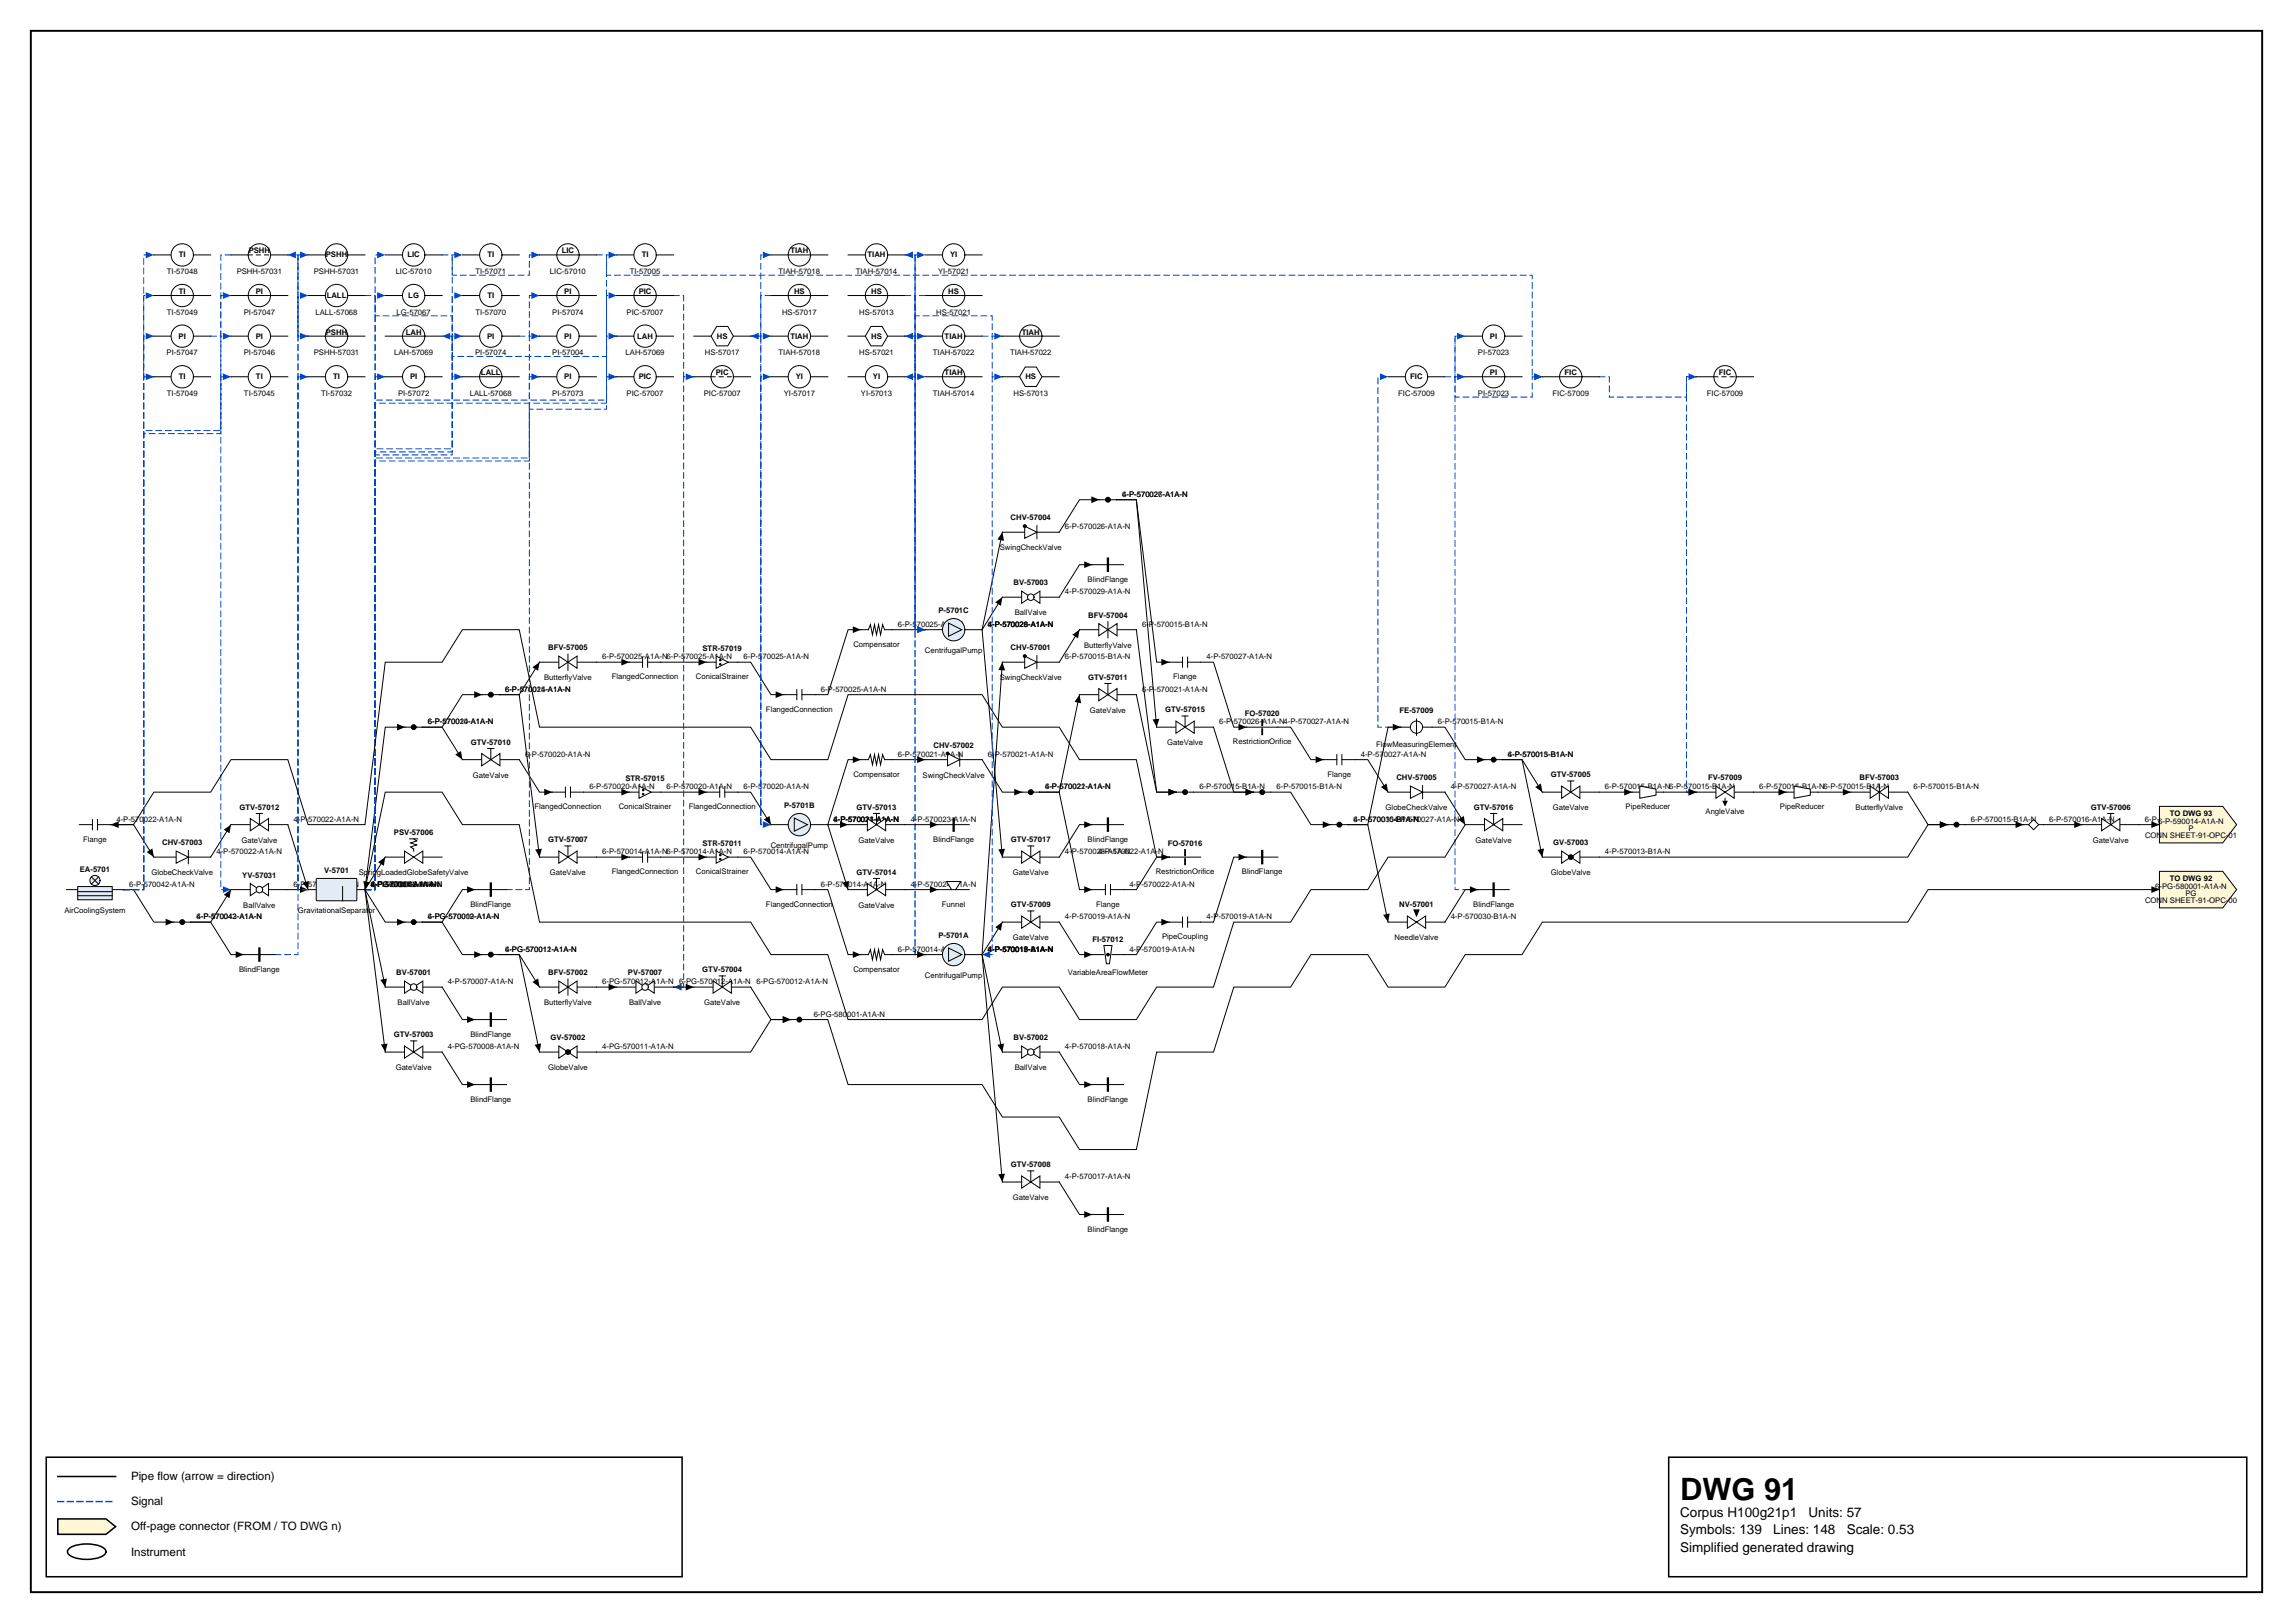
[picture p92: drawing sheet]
<svg xmlns="http://www.w3.org/2000/svg" width="420mm" height="297mm" viewBox="0 0 420 297" stroke-linecap="round" stroke-linejoin="round" font-family="sans-serif">
<defs><g id="words">
<text font-size="5.6" x="307.6" y="274.5">DWG 91</text>
<g font-size="2.5">
<text x="307.6" y="277.6">Corpus H100g21p1</text>
<text x="307.6" y="280.8">Symbols: 139</text>
<text x="324.6" y="280.8">Lines: 148</text>
<text x="331.1" y="277.6">Units: 57</text>
<text x="338.1" y="280.8">Scale: 0.53</text>
<text x="307.6" y="284">Simplified generated drawing</text>
</g>
<g font-size="2.1">
<text x="24" y="270.9">Pipe flow (arrow = direction)</text>
<text x="24" y="275.5">Signal</text>
<text x="24" y="280.1">Off-page connector (FROM / TO DWG n)</text>
<text x="24" y="284.7">Instrument</text>
</g>
<g font-size="1.4">
<text x="32.7" y="47.1">TI</text>
<text x="45.5" y="46.4">PSHH</text>
<text x="59.7" y="47.1">PSHH</text>
<text x="74.6" y="47.1">LIC</text>
<text x="89.2" y="47.1">TI</text>
<text x="102.8" y="46.4">LIC</text>
<text x="117.5" y="47.1">TI</text>
<text x="144.7" y="46.4">TIAH</text>
<text x="158.8" y="47.1">TIAH</text>
<text x="173.9" y="47.1">YI</text>
<text x="30.5" y="50.2">TI-57048</text>
<text x="32.7" y="53.8">TI</text>
<text x="43.3" y="50.2">PSHH-57031</text>
<text x="46.8" y="53.8">PI</text>
<text x="57.5" y="50.2">PSHH-57031</text>
<text x="72.4" y="50.2">LIC-57010</text>
<text x="87" y="50.2">TI-57071</text>
<text x="100.7" y="50.2">LIC-57010</text>
<text x="103.3" y="53.8">PI</text>
<text x="115.3" y="50.2">TI-57005</text>
<text x="116.9" y="53.8">PIC</text>
<text x="142.5" y="50.2">TIAH-57018</text>
<text x="145.4" y="53.8">HS</text>
<text x="156.7" y="50.2">TIAH-57014</text>
<text x="159.5" y="53.8">HS</text>
<text x="171.7" y="50.2">YI-57021</text>
<text x="173.6" y="53.8">HS</text>
<text x="30.5" y="57.6">TI-57049</text>
<text x="44.6" y="57.6">PI-57047</text>
<text x="57.8" y="57.6">LALL-57068</text>
<text x="59.8" y="54.5">LALL</text>
<text x="72.6" y="57.6">LG-57067</text>
<text x="74.8" y="54.5">LG</text>
<text x="87" y="57.6">TI-57070</text>
<text x="89.2" y="54.5">TI</text>
<text x="101.1" y="57.6">PI-57074</text>
<text x="114.7" y="57.6">PIC-57007</text>
<text x="143.2" y="57.6">HS-57017</text>
<text x="157.3" y="57.6">HS-57013</text>
<text x="171.4" y="57.6">HS-57021</text>
<text x="30.5" y="65">PI-57047</text>
<text x="32.7" y="62">PI</text>
<text x="44.6" y="65">PI-57046</text>
<text x="46.8" y="62">PI</text>
<text x="57.5" y="65">PSHH-57031</text>
<text x="59.7" y="61.2">PSHH</text>
<text x="72.2" y="65">LAH-57069</text>
<text x="74.3" y="61.2">LAH</text>
<text x="87" y="65">PI-57074</text>
<text x="89.2" y="62">PI</text>
<text x="101.1" y="65">PI-57004</text>
<text x="103.3" y="62">PI</text>
<text x="114.5" y="65">LAH-57069</text>
<text x="116.7" y="62">LAH</text>
<text x="129" y="65">HS-57017</text>
<text x="131.2" y="62">HS</text>
<text x="142.5" y="65">TIAH-57018</text>
<text x="144.7" y="62">TIAH</text>
<text x="157.3" y="65">HS-57021</text>
<text x="159.5" y="62">HS</text>
<text x="170.8" y="65">TIAH-57022</text>
<text x="172.9" y="62">TIAH</text>
<text x="184.9" y="65">TIAH-57022</text>
<text x="187.1" y="61.2">TIAH</text>
<text x="270.6" y="65">PI-57023</text>
<text x="272.8" y="62">PI</text>
<text x="32.7" y="69.4">TI</text>
<text x="46.9" y="69.4">TI</text>
<text x="61" y="69.4">TI</text>
<text x="75.1" y="69.4">PI</text>
<text x="88.1" y="68.7">LALL</text>
<text x="103.3" y="69.4">PI</text>
<text x="116.9" y="69.4">PIC</text>
<text x="131" y="68.7">PIC</text>
<text x="145.7" y="69.4">YI</text>
<text x="159.8" y="69.4">YI</text>
<text x="172.9" y="68.7">TIAH</text>
<text x="187.7" y="69.4">HS</text>
<text x="258.2" y="69.4">FIC</text>
<text x="272.8" y="68.7">PI</text>
<text x="286.4" y="68.7">FIC</text>
<text x="314.7" y="68.7">FIC</text>
<text x="30.5" y="72.5">TI-57049</text>
<text x="44.7" y="72.5">TI-57045</text>
<text x="58.8" y="72.5">TI-57032</text>
<text x="72.9" y="72.5">PI-57072</text>
<text x="86" y="72.5">LALL-57068</text>
<text x="101.1" y="72.5">PI-57073</text>
<text x="114.7" y="72.5">PIC-57007</text>
<text x="128.9" y="72.5">PIC-57007</text>
<text x="143.5" y="72.5">YI-57017</text>
<text x="157.6" y="72.5">YI-57013</text>
<text x="170.8" y="72.5">TIAH-57014</text>
<text x="185.5" y="72.5">HS-57013</text>
<text x="256" y="72.5">FIC-57009</text>
<text x="270.6" y="72.5">PI-57023</text>
<text x="284.2" y="72.5">FIC-57009</text>
<text x="312.5" y="72.5">FIC-57009</text>
<text x="185" y="95.2">CHV-57004</text>
<text x="205.5" y="90.9">6-P-570026-A1A-N</text>
<text x="205.5" y="90.9">4-P-570027-A1A-N</text>
<text x="183" y="100.7">SwingCheckValve</text>
<text x="195" y="96.9">6-P-570026-A1A-N</text>
<text x="185.5" y="107.1">BV-57003</text>
<text x="199.1" y="106.5">BlindFlange</text>
<text x="171.8" y="112.1">P-5701C</text>
<text x="185.8" y="112.6">BallValve</text>
<text x="195" y="108.8">4-P-570029-A1A-N</text>
<text x="199.2" y="113">BFV-57004</text>
<text x="100.4" y="119">BFV-57005</text>
<text x="128.6" y="119.2">STR-57019</text>
<text x="156.2" y="118.4">Compensator</text>
<text x="164.4" y="114.7">6-P-570025-A1A-N</text>
<text x="169.3" y="119.5">CentrifugalPump</text>
<text x="180.9" y="114.7">4-P-570029-A1A-N</text>
<text x="180.9" y="114.7">6-P-570026-A1A-N</text>
<text x="180.9" y="114.7">4-P-570028-A1A-N</text>
<text x="185" y="119">CHV-57001</text>
<text x="198.5" y="118.5">ButterflyValve</text>
<text x="209.1" y="114.7">6-P-570015-B1A-N</text>
<text x="99.6" y="124.5">ButterflyValve</text>
<text x="110.2" y="120.7">6-P-570025-A1A-N6-P-570025-A1A-N</text>
<text x="112" y="124.3">FlangedConnection</text>
<text x="127.4" y="124.3">ConicalStrainer</text>
<text x="136.1" y="120.7">6-P-570025-A1A-N</text>
<text x="183" y="124.5">SwingCheckValve</text>
<text x="195" y="120.7">6-P-570015-B1A-N</text>
<text x="199.2" y="124.4">GTV-57011</text>
<text x="214.8" y="124.3">Flange</text>
<text x="220.9" y="120.7">4-P-570027-A1A-N</text>
<text x="92.5" y="126.6">6-P-570014-A1A-N</text>
<text x="92.5" y="126.6">6-P-570025-A1A-N</text>
<text x="140.2" y="130.2">FlangedConnection</text>
<text x="150.3" y="126.6">6-P-570025-A1A-N</text>
<text x="199.5" y="130.4">GateValve</text>
<text x="209.1" y="126.6">6-P-570021-A1A-N</text>
<text x="213.3" y="130.3">GTV-57015</text>
<text x="227.9" y="131.1">FO-57020</text>
<text x="256.2" y="130.5">FE-57009</text>
<text x="78.4" y="132.6">6-P-570014-A1A-N</text>
<text x="78.4" y="132.6">6-P-570020-A1A-N</text>
<text x="86.2" y="136.3">GTV-57010</text>
<text x="170.9" y="136.8">CHV-57002</text>
<text x="213.7" y="136.4">GateValve</text>
<text x="223.2" y="132.6">6-P-570026-A1A-N4-P-570027-A1A-N</text>
<text x="225.7" y="136.2">RestrictionOrifice</text>
<text x="252" y="136.8">FlowMeasuringElement</text>
<text x="263.3" y="132.6">6-P-570015-B1A-N</text>
<text x="86.6" y="142.3">GateValve</text>
<text x="96.1" y="138.5">6-P-570020-A1A-N</text>
<text x="114.5" y="143">STR-57015</text>
<text x="156.2" y="142.1">Compensator</text>
<text x="164.4" y="138.5">6-P-570021-A1A-N</text>
<text x="168.9" y="142.3">SwingCheckValve</text>
<text x="180.9" y="138.5">6-P-570021-A1A-N</text>
<text x="243.1" y="142.1">Flange</text>
<text x="249.1" y="138.5">4-P-570027-A1A-N</text>
<text x="255.6" y="142.8">CHV-57005</text>
<text x="276.1" y="138.5">6-P-570015-B1A-N</text>
<text x="276.1" y="138.5">4-P-570013-B1A-N</text>
<text x="283.9" y="142.2">GTV-57005</text>
<text x="312.7" y="142.8">FV-57009</text>
<text x="340.5" y="142.8">BFV-57003</text>
<text x="43.8" y="148.2">GTV-57012</text>
<text x="97.9" y="148.1">FlangedConnection</text>
<text x="107.9" y="144.4">6-P-570020-A1A-N</text>
<text x="113.3" y="148.1">ConicalStrainer</text>
<text x="122" y="144.4">6-P-570020-A1A-N</text>
<text x="126.1" y="148.1">FlangedConnection</text>
<text x="136.1" y="144.4">6-P-570020-A1A-N</text>
<text x="143.6" y="147.8">P-5701B</text>
<text x="156.8" y="148.2">GTV-57013</text>
<text x="191.3" y="144.4">4-P-570022-A1A-N</text>
<text x="191.3" y="144.4">6-P-570021-A1A-N</text>
<text x="219.6" y="144.4">6-P-570015-B1A-N</text>
<text x="233.7" y="144.4">6-P-570015-B1A-N</text>
<text x="253.7" y="148.3">GlobeCheckValve</text>
<text x="265.6" y="144.4">4-P-570027-A1A-N</text>
<text x="269.8" y="148.2">GTV-57016</text>
<text x="284.3" y="148.3">GateValve</text>
<text x="293.8" y="144.4">6-P-570015-B1A-N6-P-570015-B1A-N</text>
<text x="297.6" y="148.1">PipeReducer</text>
<text x="312.3" y="149">AngleValve</text>
<text x="322.1" y="144.4">6-P-570015-B1A-N6-P-570015-B1A-N</text>
<text x="325.9" y="148.1">PipeReducer</text>
<text x="339.7" y="148.3">ButterflyValve</text>
<text x="350.3" y="144.4">6-P-570015-B1A-N</text>
<text x="382.8" y="148.2">GTV-57006</text>
<text x="397.3" y="149.4">TO DWG 93</text>
<text x="15.2" y="154">Flange</text>
<text x="21.3" y="150.4">4-P-570022-A1A-N</text>
<text x="29.7" y="154.7">CHV-57003</text>
<text x="44.2" y="154.2">GateValve</text>
<text x="53.8" y="150.4">4-P-570022-A1A-N</text>
<text x="72.1" y="152.8">PSV-57006</text>
<text x="100.3" y="154.1">GTV-57007</text>
<text x="128.6" y="154.9">STR-57011</text>
<text x="141.1" y="155.1">CentrifugalPump</text>
<text x="152.6" y="150.4">6-P-570021-A1A-N</text>
<text x="152.6" y="150.4">4-P-570024-A1A-N</text>
<text x="152.6" y="150.4">4-P-570023-A1A-N</text>
<text x="157.2" y="154.2">GateValve</text>
<text x="166.7" y="150.4">4-P-570023-A1A-N</text>
<text x="170.9" y="154">BlindFlange</text>
<text x="185.1" y="154.1">GTV-57017</text>
<text x="199.1" y="154">BlindFlange</text>
<text x="213.8" y="154.9">FO-57016</text>
<text x="247.8" y="150.4">6-P-570015-B1A-N</text>
<text x="247.8" y="150.4">4-P-570030-B1A-N</text>
<text x="255.2" y="150.4">4-P-570027-A1A-N</text>
<text x="270.2" y="154.2">GateValve</text>
<text x="284.4" y="154.7">GV-57003</text>
<text x="360.8" y="150.4">6-P-570015-B1A-N</text>
<text x="375.2" y="150.4">6-P-570016-A1A-N</text>
<text x="383.1" y="154.2">GateValve</text>
<text x="392.7" y="150.4">6-P-590014-A1A-N</text>
<text x="392.7" y="153.4">CONN SHEET-91-OPC-01</text>
<text x="395.1" y="150.7">6-P-590014-A1A-N</text>
<text x="400.7" y="152.1">P</text>
<text x="14.6" y="159.5">EA-5701</text>
<text x="27.7" y="160.2">GlobeCheckValve</text>
<text x="39.6" y="156.3">4-P-570022-A1A-N</text>
<text x="44.4" y="160.6">YV-57031</text>
<text x="59.3" y="159.7">V-5701</text>
<text x="65.7" y="160.2">SpringLoadedGlobeSafetyValve</text>
<text x="100.7" y="160.2">GateValve</text>
<text x="110.2" y="156.3">6-P-570014-A1A-N6-P-570014-A1A-N</text>
<text x="112" y="160">FlangedConnection</text>
<text x="127.4" y="160">ConicalStrainer</text>
<text x="136.1" y="156.3">6-P-570014-A1A-N</text>
<text x="156.8" y="160.1">GTV-57014</text>
<text x="185.4" y="160.2">GateValve</text>
<text x="195" y="156.3">4-P-570028-A1A-N</text>
<text x="201" y="156.3">4-P-570022-A1A-N</text>
<text x="211.6" y="160">RestrictionOrifice</text>
<text x="227.4" y="160">BlindFlange</text>
<text x="283.9" y="160.2">GlobeValve</text>
<text x="293.8" y="156.3">4-P-570013-B1A-N</text>
<text x="397.3" y="161.3">TO DWG 92</text>
<text x="11.8" y="167">AirCoolingSystem</text>
<text x="23.6" y="162.3">6-P-570042-A1A-N</text>
<text x="44.5" y="166.1">BallValve</text>
<text x="53.8" y="162.3">6-P-570042-A1A-N</text>
<text x="54.6" y="167">GravitationalSeparator</text>
<text x="67.9" y="162.3">6-P-570014-A1A-N</text>
<text x="67.9" y="162.3">6-PG-570012-A1A-N</text>
<text x="67.9" y="162.3">4-PG-570008-A1A-N</text>
<text x="67.9" y="162.3">4-FL-570010-A1A-N</text>
<text x="67.9" y="162.3">4-P-570007-A1A-N</text>
<text x="86.1" y="165.9">BlindFlange</text>
<text x="140.2" y="165.9">FlangedConnection</text>
<text x="150.3" y="162.3">6-P-570014-A1A-N</text>
<text x="157.2" y="166.1">GateValve</text>
<text x="166.7" y="162.3">4-P-570024-A1A-N</text>
<text x="172.4" y="165.9">Funnel</text>
<text x="185.1" y="166">GTV-57009</text>
<text x="200.7" y="165.9">Flange</text>
<text x="206.8" y="162.3">4-P-570022-A1A-N</text>
<text x="256.2" y="166">NV-57001</text>
<text x="269.7" y="165.9">BlindFlange</text>
<text x="392.7" y="165.3">CONN SHEET-91-OPC-00</text>
<text x="394.6" y="162.6">6-PG-580001-A1A-N</text>
<text x="400.1" y="164">PG</text>
<text x="36" y="168.2">6-P-570042-A1A-N</text>
<text x="36" y="168.2">4-P-570043-A1A-N</text>
<text x="78.4" y="168.2">6-PG-570012-A1A-N</text>
<text x="78.4" y="168.2">4-PG-570009-A1A-N</text>
<text x="171.8" y="171.6">P-5701A</text>
<text x="185.4" y="172.1">GateValve</text>
<text x="195" y="168.2">4-P-570019-A1A-N</text>
<text x="200" y="172.3">FI-57012</text>
<text x="212.8" y="171.9">PipeCoupling</text>
<text x="220.9" y="168.2">4-P-570019-A1A-N</text>
<text x="255.3" y="172.1">NeedleValve</text>
<text x="265.6" y="168.2">4-P-570030-B1A-N</text>
<text x="43.8" y="177.8">BlindFlange</text>
<text x="72.6" y="178.5">BV-57001</text>
<text x="92.5" y="174.2">6-PG-570012-A1A-N</text>
<text x="92.5" y="174.2">4-PG-570011-A1A-N</text>
<text x="100.4" y="178.5">BFV-57002</text>
<text x="115" y="178.5">PV-57007</text>
<text x="128.6" y="177.9">GTV-57004</text>
<text x="156.2" y="177.8">Compensator</text>
<text x="164.4" y="174.2">6-P-570014-A1A-N</text>
<text x="169.3" y="178.9">CentrifugalPump</text>
<text x="180.9" y="174.2">4-P-570019-A1A-N</text>
<text x="180.9" y="174.2">6-P-570015-B1A-N</text>
<text x="180.9" y="174.2">4-P-570017-A1A-N</text>
<text x="180.9" y="174.2">4-P-570018-A1A-N</text>
<text x="195.5" y="178.4">VariableAreaFlowMeter</text>
<text x="206.8" y="174.2">4-P-570019-A1A-N</text>
<text x="72.8" y="184">BallValve</text>
<text x="82" y="180.1">4-P-570007-A1A-N</text>
<text x="99.6" y="184">ButterflyValve</text>
<text x="110.2" y="180.1">6-PG-570012-A1A-N</text>
<text x="115.2" y="184">BallValve</text>
<text x="124.4" y="180.1">6-PG-570012-A1A-N</text>
<text x="128.9" y="184">GateValve</text>
<text x="138.5" y="180.1">6-PG-570012-A1A-N</text>
<text x="72.1" y="189.8">GTV-57003</text>
<text x="86.1" y="189.7">BlindFlange</text>
<text x="100.8" y="190.3">GV-57002</text>
<text x="149" y="186.1">6-PG-580001-A1A-N</text>
<text x="185.5" y="190.3">BV-57002</text>
<text x="72.4" y="195.8">GateValve</text>
<text x="82" y="192">4-PG-570008-A1A-N</text>
<text x="100.3" y="195.8">GlobeValve</text>
<text x="110.2" y="192">4-PG-570011-A1A-N</text>
<text x="185.8" y="195.8">BallValve</text>
<text x="195" y="192">4-P-570018-A1A-N</text>
<text x="86.1" y="201.6">BlindFlange</text>
<text x="199.1" y="201.6">BlindFlange</text>
<text x="185.1" y="213.6">GTV-57008</text>
<text x="195" y="215.8">4-P-570017-A1A-N</text>
<text x="185.4" y="219.6">GateValve</text>
<text x="199.1" y="225.4">BlindFlange</text>
</g>
</g></defs>
<path d="M5.6 5.6h408.6v285.8h-408.6z" fill="none" stroke="#000" stroke-width=".35"/>
<path d="M8.5 266.7h116.4v21.9h-116.4zM10.6 270.2h10.6M305.5 266.7h105.8v21.9h-105.8z" fill="none" stroke="#000" stroke-width=".28"/>
<path d="M10.6 274.8h10.6" fill="none" stroke="#0046c8" stroke-width=".28" stroke-dasharray="1.1 .7"/>
<path d="M10.6 278h8.8l1.8 1.4-1.8 1.4h-8.8z" fill="#fff7d6" stroke="#000" stroke-width=".28"/>
<path d="M12.7 283.4a6.7 6.7 0 0 1 6.3 0 .72 .72 0 0 1 0 1.2 6.7 6.7 0 0 1-6.3 0 .72 .72 0 0 1 0-1.2z" fill="none" stroke="#000" stroke-width=".28"/>
<path d="M52.7 162.8h3.7M109.2 180.7h3.7" fill="none" stroke="#000" stroke-width=".18"/>
<path d="M54.9 162.2l1.5 .6-1.5 .6zM111.4 180l1.5 .7-1.5 .6z" fill="#000"/>
<path d="M141.1 61.5h-1.8v-14.8h1.8" fill="none" stroke="#0046c8" stroke-width=".18" stroke-dasharray="1.1 .7"/>
<path d="M139.7 46l1.4 .7-1.4 .6z" fill="#0046c8"/>
<path d="M52.7 150.9l3.7 11.9" fill="none" stroke="#000" stroke-width=".18"/>
<path d="M55.4 161.6l1.2-.4-.2 1.6z" fill="#000"/>
<path d="M127 69h-1.8v111.7h-1.9" fill="none" stroke="#0046c8" stroke-width=".18" stroke-dasharray="1.1 .7"/>
<path d="M123.3 180.7l1.5-.7v1.3z" fill="#0046c8"/>
<path d="M50.4 174.7h4.2v-105.7h1.8" fill="none" stroke="#0046c8" stroke-width=".18" stroke-dasharray="1.1 .7"/>
<path d="M54.9 68.3l1.5 .7-1.5 .6z" fill="#0046c8"/>
<path d="M20.2 150.9h4.2l3.8 6" fill="none" stroke="#000" stroke-width=".18"/>
<path d="M26.9 155.9l1-.6 .3 1.6z" fill="#000"/>
<path d="M28.2 69h-1.9v-14.9h1.9" fill="none" stroke="#0046c8" stroke-width=".18" stroke-dasharray="1.1 .7"/>
<path d="M26.7 53.5l1.5 .6-1.5 .6z" fill="#0046c8"/>
<path d="M66.8 54.1h1.9v3.7h14.1v11.2h1.9" fill="none" stroke="#0046c8" stroke-width=".18" stroke-dasharray="1.1 .7"/>
<path d="M83.2 68.3l1.5 .7-1.5 .6z" fill="#0046c8"/>
<path d="M135.1 145h2.3l3.7 5.9M321 145h6.1M359.8 150.9h10.7" fill="none" stroke="#000" stroke-width=".18"/>
<path d="M139.8 150l1.1-.7 .2 1.6zM325.6 144.4l1.5 .6-1.5 .6zM369 150.3l1.5 .6-1.5 .6z" fill="#000"/>
<path d="M56.4 46.7h-1.8v14.8h1.8" fill="none" stroke="#0046c8" stroke-width=".18" stroke-dasharray="1.1 .7"/>
<path d="M54.9 60.9l1.5 .6-1.5 .6z" fill="#0046c8"/>
<path d="M310.6 69h-1.8v76h1.8" fill="none" stroke="#0046c8" stroke-width=".18" stroke-dasharray="1.1 .7"/>
<path d="M309.1 144.4l1.5 .6-1.5 .6z" fill="#0046c8"/>
<path d="M38.6 61.5h1.8v-7.4h1.9" fill="none" stroke="#0046c8" stroke-width=".18" stroke-dasharray="1.1 .7"/>
<path d="M40.8 53.5l1.5 .6-1.5 .6z" fill="#0046c8"/>
<path d="M169.4 115.2h-1.9v-53.7h1.9" fill="none" stroke="#0046c8" stroke-width=".18" stroke-dasharray="1.1 .7"/>
<path d="M167.9 60.9l1.5 .6-1.5 .6z" fill="#0046c8"/>
<path d="M183.5 109.3l-3.7 5.9" fill="none" stroke="#000" stroke-width=".18"/>
<path d="M182.2 110.2l1.3-.9-.2 1.6z" fill="#000"/>
<path d="M169.4 115.2h-1.9v-68.5h1.9" fill="none" stroke="#0046c8" stroke-width=".18" stroke-dasharray="1.1 .7"/>
<path d="M167.9 46l1.5 .7-1.5 .6z" fill="#0046c8"/>
<path d="M183.5 97.4l-3.7 17.8 3.7 41.7" fill="none" stroke="#000" stroke-width=".18"/>
<path d="M183.5 97.4l.3 1.6-1.2-.3zM182.8 155.5l1.2-.2-.5 1.6z" fill="#000"/>
<path d="M141.1 54.1h-1.8v7.4h-1.9" fill="none" stroke="#0046c8" stroke-width=".18" stroke-dasharray="1.1 .7"/>
<path d="M137.4 61.5l1.5-.6v1.2z" fill="#0046c8"/>
<path d="M121 156.9h8.4M144.8 186.6h-3.7l-3.7 5.9h-28.2" fill="none" stroke="#000" stroke-width=".18"/>
<path d="M127.9 156.3l1.5 .6-1.5 .6zM143.3 186l1.5 .6-1.5 .6z" fill="#000"/>
<path d="M179.8 61.5h3.7" fill="none" stroke="#0046c8" stroke-width=".18" stroke-dasharray="1.1 .7"/>
<path d="M182 60.9l1.5 .6-1.5 .6z" fill="#0046c8"/>
<path d="M228.2 156.9h-2.3l-3.7 11.9h-2.4" fill="none" stroke="#000" stroke-width=".18"/>
<path d="M226.7 156.3l1.5 .6-1.5 .6z" fill="#000"/>
<path d="M123.3 54.1h1.9v14.9h1.8" fill="none" stroke="#0046c8" stroke-width=".18" stroke-dasharray="1.1 .7"/>
<path d="M125.5 68.3l1.5 .7-1.5 .6z" fill="#0046c8"/>
<path d="M157.6 115.2h-2.3l-3.7 11.9h-2.4M98.8 121.2l-3.7 5.9h-3.7h3.7l3.7 29.8M163.3 139h6.1M106.8 145h8.4M135.1 156.9h2.3l3.7 5.9h2.4M292.8 145h6M304.6 145h6M374.1 150.9h7.1M165.7 162.8h6M395.4 162.8h-42.4l-3.7 6h-66.9l-3.7 5.9h-10.4l-3.8 6h-10.4l-3.7-6h-10.4l-3.7 6h-10.4l-3.7 11.8h-10.4l-3.8 17.9h-10.4l-3.7-6h-10.4l-3.7-5.9h-24.5l-3.7-11.9h-3.7" fill="none" stroke="#000" stroke-width=".18"/>
<path d="M156.1 114.6l1.5 .6-1.5 .7zM97.5 122.1l1.3-.9-.3 1.6zM167.9 138.4l1.5 .6-1.5 .6zM98 155.5l1.2-.2-.4 1.6zM113.8 144.4l1.4 .6-1.4 .6zM297.4 144.4l1.4 .6-1.4 .6zM309.1 144.4l1.5 .6-1.5 .6zM379.8 150.3l1.4 .6-1.4 .6zM142 162.2l1.5 .6-1.5 .6zM170.3 162.2l1.4 .6-1.4 .6zM393.9 162.2l1.5 .6-1.5 .6z" fill="#000"/>
<path d="M169.4 54.1h-1.9v7.4h-1.8" fill="none" stroke="#0046c8" stroke-width=".18" stroke-dasharray="1.1 .7"/>
<path d="M165.7 61.5l1.5-.6v1.2z" fill="#0046c8"/>
<path d="M163.3 115.2h6.1M200 103.4h-2.4l-3.7 5.9M193.9 168.8l3.7 5.9h2.4M137.4 180.7l3.7 5.9h3.7" fill="none" stroke="#000" stroke-width=".18"/>
<path d="M167.9 114.6l1.5 .6-1.5 .7zM198.5 102.7l1.5 .7-1.5 .6zM198.5 174.1l1.5 .6-1.5 .6zM143.3 186l1.5 .6-1.5 .6z" fill="#000"/>
<path d="M256.5 133.1h-4.2v-64.1h1.8" fill="none" stroke="#0046c8" stroke-width=".18" stroke-dasharray="1.1 .7"/>
<path d="M252.6 68.3l1.5 .7-1.5 .6z" fill="#0046c8"/>
<path d="M197.6 115.2l-3.7 6M262.2 133.1h2.3l3.8 5.9h3.6M349.3 145l3.7 5.9h3.6M42.3 162.8l-3.7 6h-3.7h3.7l3.7 5.9h2.3" fill="none" stroke="#000" stroke-width=".18"/>
<path d="M196.3 116.2l1.3-1-.2 1.6zM270.4 138.4l1.5 .6-1.5 .6zM355.1 150.3l1.5 .6-1.5 .6zM41 163.7l1.3-.9-.3 1.6zM43.1 174.1l1.5 .6-1.5 .6z" fill="#000"/>
<path d="M270.6 162.8h-4.2v-101.3h1.9" fill="none" stroke="#0046c8" stroke-width=".18" stroke-dasharray="1.1 .7"/>
<path d="M266.8 60.9l1.5 .6-1.5 .6z" fill="#0046c8"/>
<path d="M201.3 91.5h-3.7l-3.7 5.9M183.5 121.2l-3.7 53.5M179.8 174.7l3.7 41.6M183.5 168.8l-3.7 5.9" fill="none" stroke="#000" stroke-width=".18"/>
<path d="M199.8 90.8l1.5 .7-1.5 .6zM183.5 121.2l.5 1.5-1.2-.1zM182.2 169.7l1.3-.9-.2 1.5zM182.8 214.9l1.2-.1-.5 1.5z" fill="#000"/>
<path d="M169.4 174.7h-1.9v-105.7h-1.8" fill="none" stroke="#0046c8" stroke-width=".18" stroke-dasharray="1.1 .7"/>
<path d="M165.7 69l1.5-.7v1.3z" fill="#0046c8"/>
<path d="M169.4 174.7h-1.9v-128h-1.8" fill="none" stroke="#0046c8" stroke-width=".18" stroke-dasharray="1.1 .7"/>
<path d="M165.7 46.7l1.5-.7v1.3z" fill="#0046c8"/>
<path d="M233.9 133.1h2.4l3.7 5.9h2.3M163.3 174.7h6.1M179.8 174.7l3.7 17.8" fill="none" stroke="#000" stroke-width=".18"/>
<path d="M240.9 138.4l1.4 .6-1.4 .6zM167.9 174.1l1.5 .6-1.5 .6zM182.6 191.2l1.2-.2-.3 1.5z" fill="#000"/>
<path d="M80.9 46.7h1.9v3.7h14.1v-3.7h1.9" fill="none" stroke="#0046c8" stroke-width=".18" stroke-dasharray="1.1 .7"/>
<path d="M97.3 46l1.5 .7-1.5 .6z" fill="#0046c8"/>
<path d="M95.1 139l3.7 6h2.3M121 145h8.4M270.6 162.8h-2.3l-3.8 6M193.9 216.3l3.7 6h2.4" fill="none" stroke="#000" stroke-width=".18"/>
<path d="M99.6 144.4l1.5 .6-1.5 .6zM127.9 144.4l1.5 .6-1.5 .6zM269.1 162.2l1.5 .6-1.5 .6zM198.5 221.7l1.5 .6-1.5 .6z" fill="#000"/>
<path d="M95.1 61.5h1.8v-7.4h1.9" fill="none" stroke="#0046c8" stroke-width=".18" stroke-dasharray="1.1 .7"/>
<path d="M97.3 53.5l1.5 .6-1.5 .6z" fill="#0046c8"/>
<path d="M179.8 139l3.7 6h3.7M232.6 145h3.7l3.7 5.9h3.6" fill="none" stroke="#000" stroke-width=".18"/>
<path d="M185.7 144.4l1.5 .6-1.5 .6zM242.2 150.3l1.4 .6-1.4 .6z" fill="#000"/>
<path d="M42.3 46.7h-1.9v116.1h1.9" fill="none" stroke="#0046c8" stroke-width=".18" stroke-dasharray="1.1 .7"/>
<path d="M40.8 162.2l1.5 .6-1.5 .6z" fill="#0046c8"/>
<path d="M88.3 127.1h-3.6l-3.8 6h-3.6h3.6l3.8 5.9M214.1 121.2h-2.3l-3.8-29.7h-3.6h3.6l3.8 41.6M222.2 133.1l3.7 11.9h3.6M42.3 150.9l-3.7 6M98.8 180.7l-3.7-6h-3.7h3.7l3.7 17.8M123.3 180.7h3.7" fill="none" stroke="#000" stroke-width=".18"/>
<path d="M83.3 138.1l1.1-.7 .3 1.6zM86.8 126.5l1.5 .6-1.5 .7zM211 131.7l1.2-.1-.4 1.5zM212.6 120.6l1.5 .6-1.5 .6zM41 151.9l1.3-1-.3 1.6zM228 144.4l1.5 .6-1.5 .6zM97.5 179.7l1-.6 .3 1.6zM97.9 191.2l1.2-.2-.3 1.5zM125.5 180l1.5 .7-1.5 .6z" fill="#000"/>
<path d="M165.7 61.5h1.8v53.7h1.9" fill="none" stroke="#0046c8" stroke-width=".18" stroke-dasharray="1.1 .7"/>
<path d="M167.9 114.6l1.5 .6-1.5 .7z" fill="#0046c8"/>
<path d="M56.4 162.8h-1.8v-108.7h1.8" fill="none" stroke="#0046c8" stroke-width=".18" stroke-dasharray="1.1 .7"/>
<path d="M54.9 53.5l1.5 .6-1.5 .6z" fill="#0046c8"/>
<path d="M56.4 162.8h-1.8v-116.1h1.8" fill="none" stroke="#0046c8" stroke-width=".18" stroke-dasharray="1.1 .7"/>
<path d="M54.9 46l1.5 .7-1.5 .6z" fill="#0046c8"/>
<path d="M66.8 162.8h1.9v-93.8h1.8" fill="none" stroke="#0046c8" stroke-width=".18" stroke-dasharray="1.1 .7"/>
<path d="M69.1 68.3l1.4 .7-1.4 .6z" fill="#0046c8"/>
<path d="M66.8 162.8h1.9v-108.7h1.8" fill="none" stroke="#0046c8" stroke-width=".18" stroke-dasharray="1.1 .7"/>
<path d="M69.1 53.5l1.4 .6-1.4 .6z" fill="#0046c8"/>
<path d="M66.8 162.8h1.9v-116.1h1.8" fill="none" stroke="#0046c8" stroke-width=".18" stroke-dasharray="1.1 .7"/>
<path d="M69.1 46l1.4 .7-1.4 .6z" fill="#0046c8"/>
<path d="M66.8 162.8h1.9v-80.7h14.1v-20.6h1.9" fill="none" stroke="#0046c8" stroke-width=".18" stroke-dasharray="1.1 .7"/>
<path d="M83.2 60.9l1.5 .6-1.5 .6z" fill="#0046c8"/>
<path d="M66.8 162.8h1.9v-80.1h14.1v-28.6h1.9" fill="none" stroke="#0046c8" stroke-width=".18" stroke-dasharray="1.1 .7"/>
<path d="M83.2 53.5l1.5 .6-1.5 .6z" fill="#0046c8"/>
<path d="M66.8 162.8h1.9v-79.5h14.1v-36.6h1.9" fill="none" stroke="#0046c8" stroke-width=".18" stroke-dasharray="1.1 .7"/>
<path d="M83.2 46l1.5 .7-1.5 .6z" fill="#0046c8"/>
<path d="M66.8 162.8h1.9v-79h28.2v-14.8h1.9" fill="none" stroke="#0046c8" stroke-width=".18" stroke-dasharray="1.1 .7"/>
<path d="M97.3 68.3l1.5 .7-1.5 .6z" fill="#0046c8"/>
<path d="M74.2 133.1h-3.7l-3.7 29.7" fill="none" stroke="#000" stroke-width=".18"/>
<path d="M72.7 132.5l1.5 .6-1.5 .6z" fill="#000"/>
<path d="M66.8 162.8h1.9v-78.4h28.2v-22.9h1.9" fill="none" stroke="#0046c8" stroke-width=".18" stroke-dasharray="1.1 .7"/>
<path d="M97.3 60.9l1.5 .6-1.5 .6z" fill="#0046c8"/>
<path d="M74.2 168.8h-3.7l-3.7-6 3.7 29.7" fill="none" stroke="#000" stroke-width=".18"/>
<path d="M72.7 168.1l1.5 .7-1.5 .6zM69.7 191.2l1.3-.2-.5 1.5z" fill="#000"/>
<path d="M66.8 162.8h1.9v-89.6h42.3v-4.2h1.9" fill="none" stroke="#0046c8" stroke-width=".18" stroke-dasharray="1.1 .7"/>
<path d="M111.4 68.3l1.5 .7-1.5 .6z" fill="#0046c8"/>
<path d="M66.8 162.8h1.9v-89h42.3v-12.3h1.9" fill="none" stroke="#0046c8" stroke-width=".18" stroke-dasharray="1.1 .7"/>
<path d="M111.4 60.9l1.5 .6-1.5 .6z" fill="#0046c8"/>
<path d="M197.6 127.1l-3.7 17.9h-3.6h3.6l3.7 17.8h2.4M70.5 156.9l-3.7 5.9 3.7 17.9" fill="none" stroke="#000" stroke-width=".18"/>
<path d="M197.6 127.1l.3 1.6-1.2-.2zM69.2 157.8l1.3-.9-.2 1.6zM198.5 162.2l1.5 .6-1.5 .6zM69.6 179.3l1.2-.2-.3 1.6z" fill="#000"/>
<path d="M264.5 69h1.9v3.7h14.1v-3.7h1.9" fill="none" stroke="#0046c8" stroke-width=".18" stroke-dasharray="1.1 .7"/>
<path d="M280.9 68.3l1.5 .7-1.5 .6z" fill="#0046c8"/>
<path d="M208 115.2l3.8 29.8h3.6M214.1 168.8h-2.3l-3.8 5.9h-2.3" fill="none" stroke="#000" stroke-width=".18"/>
<path d="M213.9 144.4l1.5 .6-1.5 .6zM212.6 168.1l1.5 .7-1.5 .6z" fill="#000"/>
<path d="M165.7 54.1h1.8v3.7h14.2v11.2h1.8" fill="none" stroke="#0046c8" stroke-width=".18" stroke-dasharray="1.1 .7"/>
<path d="M182 68.3l1.5 .7-1.5 .6z" fill="#0046c8"/>
<path d="M248.1 139h2.3l3.7 6M109.2 156.9h6" fill="none" stroke="#000" stroke-width=".18"/>
<path d="M113.8 156.3l1.4 .6-1.4 .6zM252.8 144l1.1-.6 .2 1.6z" fill="#000"/>
<path d="M292.8 69h1.8v3.7h14.2v-3.7h1.8" fill="none" stroke="#0046c8" stroke-width=".18" stroke-dasharray="1.1 .7"/>
<path d="M309.1 68.3l1.5 .7-1.5 .6z" fill="#0046c8"/>
<path d="M56.4 61.5h-1.8v-14.8h-1.9" fill="none" stroke="#0046c8" stroke-width=".18" stroke-dasharray="1.1 .7"/>
<path d="M52.7 46.7l1.5-.7v1.3z" fill="#0046c8"/>
<path d="M218.5 145h11M264.5 145l3.8 5.9" fill="none" stroke="#000" stroke-width=".18"/>
<path d="M228 144.4l1.5 .6-1.5 .6zM266.9 150l1.1-.7 .3 1.6z" fill="#000"/>
<path d="M137.4 61.5h1.9v89.4h1.8" fill="none" stroke="#0046c8" stroke-width=".18" stroke-dasharray="1.1 .7"/>
<path d="M139.7 150.3l1.4 .6-1.4 .6z" fill="#0046c8"/>
<path d="M256.5 133.1h-2.4l-3.7 17.8h-3.6h3.6l3.7 17.9M165.7 150.9h6" fill="none" stroke="#000" stroke-width=".18"/>
<path d="M255 132.5l1.5 .6-1.5 .6zM170.3 150.3l1.4 .6-1.4 .6zM253.2 167.4l1.2-.2-.3 1.6z" fill="#000"/>
<path d="M268.3 61.5h-1.9v7.5h1.9" fill="none" stroke="#0046c8" stroke-width=".18" stroke-dasharray="1.1 .7"/>
<path d="M266.8 68.3l1.5 .7-1.5 .6z" fill="#0046c8"/>
<path d="M135.1 121.2h2.3l3.7 5.9h2.4M200 150.9h-2.4l-3.7 6" fill="none" stroke="#000" stroke-width=".18"/>
<path d="M142 126.5l1.5 .6-1.5 .7zM198.5 150.3l1.5 .6-1.5 .6z" fill="#000"/>
<path d="M165.7 46.7h1.8v22.3h1.9" fill="none" stroke="#0046c8" stroke-width=".18" stroke-dasharray="1.1 .7"/>
<path d="M167.9 68.3l1.5 .7-1.5 .6z" fill="#0046c8"/>
<path d="M109.2 121.2h6M121 121.2h8.4M214.1 156.9h-2.3l-3.8 5.9h-2.3M282.4 145l-3.7-6h-3.7h3.7l3.7 17.9M87 162.8h-2.3l-3.8 6h-3.6h3.6l3.8 5.9h3.6" fill="none" stroke="#000" stroke-width=".18"/>
<path d="M113.8 120.6l1.4 .6-1.4 .6zM127.9 120.6l1.5 .6-1.5 .6zM212.6 156.3l1.5 .6-1.5 .6zM281.1 144l1-.6 .3 1.6zM281.5 155.5l1.2-.2-.3 1.6zM85.5 162.2l1.5 .6-1.5 .6zM86.8 174.1l1.5 .6-1.5 .6z" fill="#000"/>
<path d="M92.7 162.8h4.2v-87.9h14.1v-28.2h1.9" fill="none" stroke="#0046c8" stroke-width=".18" stroke-dasharray="1.1 .7"/>
<path d="M111.4 46l1.5 .7-1.5 .6z" fill="#0046c8"/>
<path d="M109.2 46.7h1.8v3.7h169.5v18.6h1.9" fill="none" stroke="#0046c8" stroke-width=".18" stroke-dasharray="1.1 .7"/>
<path d="M280.9 68.3l1.5 .7-1.5 .6z" fill="#0046c8"/>
<path d="M80.9 192.5l3.8 6h2.3" fill="none" stroke="#000" stroke-width=".18"/>
<path d="M85.5 197.9l1.5 .6-1.5 .6z" fill="#000"/>
<path d="M183.5 69h-1.8v105.7h-1.9" fill="none" stroke="#0046c8" stroke-width=".18" stroke-dasharray="1.1 .7"/>
<path d="M179.8 174.7l1.5-.6v1.2z" fill="#0046c8"/>
<path d="M141.1 150.9h-1.8v-81.9h1.8" fill="none" stroke="#0046c8" stroke-width=".18" stroke-dasharray="1.1 .7"/>
<path d="M139.7 68.3l1.4 .7-1.4 .6z" fill="#0046c8"/>
<path d="M141.1 150.9h-1.8v-89.4h1.8" fill="none" stroke="#0046c8" stroke-width=".18" stroke-dasharray="1.1 .7"/>
<path d="M139.7 60.9l1.4 .6-1.4 .6z" fill="#0046c8"/>
<path d="M157.6 139h-2.3l-3.7 11.9M208 127.1l3.8 17.9h3.6M151.6 150.9l3.7 11.9M151.6 150.9h3.7M268.3 150.9l-3.8 6h-10.4l-3.7 5.9h-10.4l-3.7 6h-10.4l-3.7 11.9h-10.4l-3.8 5.9h-10.4l-3.7-5.9h-10.4l-3.7 5.9h-24.5l-3.7-11.9h-10.5l-3.7-5.9h-38.6l-3.7-17.9h-10.4l-3.8-5.9h-10.4l-3.7 17.8M356.6 150.9h-3.6l-3.7 6h-56.5" fill="none" stroke="#000" stroke-width=".18"/>
<path d="M156.1 138.4l1.5 .6-1.5 .6zM153.8 150.3l1.5 .6-1.5 .6zM213.9 144.4l1.5 .6-1.5 .6zM355.1 150.3l1.5 .6-1.5 .6zM66.5 161.2l1.2 .3-.9 1.3zM154.2 161.6l1.2-.4-.1 1.6z" fill="#000"/>
<path d="M112.9 69h-1.9v-14.9h1.9" fill="none" stroke="#0046c8" stroke-width=".18" stroke-dasharray="1.1 .7"/>
<path d="M111.4 53.5l1.5 .6-1.5 .6z" fill="#0046c8"/>
<path d="M112.9 61.5h-1.9v3.7h-28.2v-3.7h-1.9" fill="none" stroke="#0046c8" stroke-width=".18" stroke-dasharray="1.1 .7"/>
<path d="M80.9 61.5l1.5-.6v1.2z" fill="#0046c8"/>
<path d="M219.8 121.2h2.4l3.7 11.9h2.3M20.2 150.9h4.2l3.8-5.9h10.4l3.7-6h10.4l3.7 11.9h10.4l3.7-29.7h10.4l3.8-6h10.4l3.7 17.9h38.6l3.7 5.9h10.5l3.7-11.9h24.5l3.7 6h10.4l3.7 5.9h10.4l3.8 17.9h2.3M332.8 145h6.1M391.6 150.9h3.8M149.2 162.8h2.4l3.7 11.9h2.3M80.9 180.7l3.8 5.9h2.3" fill="none" stroke="#000" stroke-width=".18"/>
<path d="M226.7 132.5l1.5 .6-1.5 .6zM20.2 150.9l1.5-.6v1.2zM337.4 144.4l1.5 .6-1.5 .6zM393.9 150.3l1.5 .6-1.5 .6zM156.1 174.1l1.5 .6-1.5 .6zM85.5 186l1.5 .6-1.5 .6z" fill="#000"/>
<path d="M22.6 162.8h3.7v-93.8h1.9" fill="none" stroke="#0046c8" stroke-width=".18" stroke-dasharray="1.1 .7"/>
<path d="M26.7 68.3l1.5 .7-1.5 .6z" fill="#0046c8"/>
<path d="M22.6 162.8h3.7v-101.3h1.9" fill="none" stroke="#0046c8" stroke-width=".18" stroke-dasharray="1.1 .7"/>
<path d="M26.7 60.9l1.5 .6-1.5 .6z" fill="#0046c8"/>
<path d="M22.6 162.8h1.8l3.8 6h3.6" fill="none" stroke="#000" stroke-width=".18"/>
<path d="M30.3 168.1l1.5 .7-1.5 .6z" fill="#000"/>
<path d="M22.6 162.8h3.7v-116.1h1.9" fill="none" stroke="#0046c8" stroke-width=".18" stroke-dasharray="1.1 .7"/>
<path d="M26.7 46l1.5 .7-1.5 .6z" fill="#0046c8"/>
<path d="M22.6 162.8h3.7v-84h14.1v-9.8h1.9" fill="none" stroke="#0046c8" stroke-width=".18" stroke-dasharray="1.1 .7"/>
<path d="M40.8 68.3l1.5 .7-1.5 .6z" fill="#0046c8"/>
<path d="M22.6 162.8h3.7v-83.4h14.1v-17.9h1.9" fill="none" stroke="#0046c8" stroke-width=".18" stroke-dasharray="1.1 .7"/>
<path d="M40.8 60.9l1.5 .6-1.5 .6z" fill="#0046c8"/>
<path d="M98.8 180.7h3.5M105.7 180.7h3.5M193.9 192.5l3.7 6h2.4" fill="none" stroke="#000" stroke-width=".18"/>
<path d="M198.5 197.9l1.5 .6-1.5 .6z" fill="#000"/>
<path d="M102.3 179.5l3.4 2.3v-2.3l-3.4 2.3z" fill="#fff" stroke="#000" stroke-width=".18"/>
<path d="M141.1 69h3.2M148.4 69h3.2M104 179.2v2.9" fill="none" stroke="#000" stroke-width=".18"/>
<circle cx="146.3" cy="69" r="2.04" fill="#fff" stroke="#000" stroke-width=".18"/>
<path d="M42.3 162.8h3.5M49.2 162.8h3.5" fill="none" stroke="#000" stroke-width=".18"/>
<g fill="#fff" stroke="#000" stroke-width=".18">
<path d="M45.8 161.7l3.4 2.2v-2.2l-3.4 2.2z"/>
<circle cx="47.5" cy="162.8" r=".59"/>
</g>
<path d="M141.1 61.5h3.2M148.4 61.5h3.2" fill="none" stroke="#000" stroke-width=".18"/>
<circle cx="146.3" cy="61.5" r="2.04" fill="#fff" stroke="#000" stroke-width=".18"/>
<path d="M42.3 150.9h3.5M49.2 150.9h3.5M228.2 156.9h5.7M87 198.5h5.7" fill="none" stroke="#000" stroke-width=".18"/>
<path d="M231.1 155.8v2.2M89.9 197.4v2.2" fill="none" stroke="#000" stroke-width=".42"/>
<path d="M45.8 149.8l3.4 2.2v-2.2l-3.4 2.2z" fill="#fff" stroke="#000" stroke-width=".18"/>
<path d="M127 69h3.2M134.3 69h3.1M46.9 148.9h1.1M47.5 148.9v2" fill="none" stroke="#000" stroke-width=".18"/>
<circle cx="132.2" cy="69" r="2.04" fill="#fff" stroke="#000" stroke-width=".18"/>
<path d="M28.2 69h3.1M35.4 69h3.2M130.2 69h.7M131.7 69h.7M133.2 69h.7M14.5 150.9h2.4M16.9 150v1.9M17.9 150.9h2.3M17.9 150v1.9M44.6 174.7h5.8" fill="none" stroke="#000" stroke-width=".18"/>
<path d="M47.5 173.6v2.2" fill="none" stroke="#000" stroke-width=".42"/>
<circle cx="33.4" cy="69" r="2.05" fill="#fff" stroke="#000" stroke-width=".18"/>
<path d="M56.4 54.1h3.2M63.7 54.1h3.1" fill="none" stroke="#000" stroke-width=".18"/>
<circle cx="61.6" cy="54.1" r="2.04" fill="#fff" stroke="#000" stroke-width=".18"/>
<path d="M310.6 145h3.6M317.5 145h3.5" fill="none" stroke="#000" stroke-width=".18"/>
<path d="M314.2 143.9l3.3 2.2v-2.2l-3.3 2.2z" fill="#fff" stroke="#000" stroke-width=".18"/>
<path d="M56.4 46.7h3.2M63.7 46.7h3.1M129.4 145h2.4M131.8 144v1.9M132.7 145h2.4M132.7 144v1.9M315.8 146.1v.7M356.6 150.9h3.2" fill="none" stroke="#000" stroke-width=".18"/>
<g fill="#000" stroke="#000" stroke-width=".18">
<path d="M315.5 146.6h.7l-.4 .8z"/>
<circle cx="358.2" cy="150.9" r=".45"/>
</g>
<circle cx="61.6" cy="46.7" r="2.04" fill="#fff" stroke="#000" stroke-width=".18"/>
<path d="M310.6 69h3.2M317.9 69h3.1" fill="none" stroke="#000" stroke-width=".18"/>
<circle cx="315.8" cy="69" r="2.04" fill="#fff" stroke="#000" stroke-width=".18"/>
<path d="M169.4 69h3.2M176.6 69h3.2M313.8 69h.7M315.3 69h.7M316.8 69h.7" fill="none" stroke="#000" stroke-width=".18"/>
<circle cx="174.6" cy="69" r="2.04" fill="#fff" stroke="#000" stroke-width=".18"/>
<path d="M70.5 69h3.2M77.8 69h3.1M172.6 69h4" fill="none" stroke="#000" stroke-width=".18"/>
<circle cx="75.7" cy="69" r="2.05" fill="#fff" stroke="#000" stroke-width=".18"/>
<path d="M28.2 61.5h3.1M35.4 61.5h3.2" fill="none" stroke="#000" stroke-width=".18"/>
<circle cx="33.4" cy="61.5" r="2.04" fill="#fff" stroke="#000" stroke-width=".18"/>
<path d="M169.4 115.2h3.2M176.6 115.2h3.2" fill="none" stroke="#000" stroke-width=".18"/>
<circle cx="174.6" cy="115.2" r="2.04" fill="#e2ecf7" stroke="#000" stroke-width=".18"/>
<path d="M141.1 54.1h3.2M148.4 54.1h3.2M173.7 114l2.4 1.2-2.4 1.3z" fill="none" stroke="#000" stroke-width=".18"/>
<circle cx="146.3" cy="54.1" r="2.04" fill="#fff" stroke="#000" stroke-width=".18"/>
<path d="M144.3 54.1h4.1M98.8 192.5h3.5M105.7 192.5h3.5" fill="none" stroke="#000" stroke-width=".18"/>
<path d="M102.3 191.4l3.4 2.3v-2.3l-3.4 2.3z" fill="#fff" stroke="#000" stroke-width=".18"/>
<circle cx="104" cy="192.5" r=".43" fill="#000" stroke="#000" stroke-width=".18"/>
<path d="M169.4 61.5h3.2M176.6 61.5h3.2M115.2 156.9h2.4M117.6 155.9v1.9M118.6 156.9h2.4M118.6 155.9v1.9" fill="none" stroke="#000" stroke-width=".18"/>
<circle cx="174.6" cy="61.5" r="2.04" fill="#fff" stroke="#000" stroke-width=".18"/>
<path d="M112.9 54.1h3.2M120.1 54.1h3.2M214.1 168.8h2.4M216.5 167.8v1.9M217.4 168.8h2.4M217.4 167.8v1.9" fill="none" stroke="#000" stroke-width=".18"/>
<circle cx="118.1" cy="54.1" r="2.04" fill="#fff" stroke="#000" stroke-width=".18"/>
<path d="M116.1 54.1h4M298.8 145h1.4M303.2 145h1.4" fill="none" stroke="#000" stroke-width=".18"/>
<path d="M300.2 143.9l3 .5v1.1l-3 .6z" fill="#fff" stroke="#000" stroke-width=".18"/>
<path d="M88.3 127.1h3.1M171.7 162.8h2.5M175 162.8h2.5" fill="none" stroke="#000" stroke-width=".18"/>
<circle cx="89.9" cy="127.1" r=".45" fill="#000" stroke="#000" stroke-width=".18"/>
<path d="M173.3 161.3h2.6l-.9 1.5h-.8z" fill="#fff" stroke="#000" stroke-width=".18"/>
<path d="M143.5 127.1h2.4M145.9 126.2v1.9M146.8 127.1h2.4M146.8 126.2v1.9M157.6 139h1.4l.4-.9 .3 1.9 .4-1.9 .4 1.9 .3-1.9 .4 1.9 .4-1.9 .4 .9h1.3M282.4 145h3.5M289.2 145h3.6M144.8 186.6h3.1" fill="none" stroke="#000" stroke-width=".18"/>
<circle cx="146.3" cy="186.6" r=".45" fill="#000" stroke="#000" stroke-width=".18"/>
<path d="M285.9 143.9l3.3 2.2v-2.2l-3.3 2.2z" fill="#fff" stroke="#000" stroke-width=".18"/>
<path d="M171.7 150.9h5.8M287 142.9h1.1M287.6 142.9v2.1M155.3 162.8h3.5M162.1 162.8h3.6" fill="none" stroke="#000" stroke-width=".18"/>
<path d="M174.6 149.8v2.2" fill="none" stroke="#000" stroke-width=".42"/>
<path d="M158.8 161.7l3.3 2.2v-2.2l-3.3 2.2z" fill="#fff" stroke="#000" stroke-width=".18"/>
<path d="M268.3 69h3.1M275.5 69h3.2M159.9 160.8h1.1M160.5 160.8v2" fill="none" stroke="#000" stroke-width=".18"/>
<circle cx="273.5" cy="69" r="2.04" fill="#fff" stroke="#000" stroke-width=".18"/>
<path d="M271.4 69h4.1M129.4 156.9h1.7M133.3 156.9h1.8" fill="none" stroke="#000" stroke-width=".18"/>
<path d="M131.1 155.8l2.2 1.1-2.2 1.1z" fill="#fff" stroke="#000" stroke-width=".18"/>
<g fill="#000" stroke="#000" stroke-width=".18">
<circle cx="131.9" cy="157.2" r=".13"/>
<circle cx="131.9" cy="156.5" r=".13"/>
</g>
<path d="M70.5 61.5h3.2M77.8 61.5h3.1M101.1 145h2.4M103.5 144v1.9M104.4 145h2.4M104.4 144v1.9" fill="none" stroke="#000" stroke-width=".18"/>
<circle cx="75.7" cy="61.5" r="2.04" fill="#fff" stroke="#000" stroke-width=".18"/>
<path d="M73.7 61.5h4.1M370.5 150.9h.9M373.2 150.9h.9" fill="none" stroke="#000" stroke-width=".18"/>
<path d="M372.3 150l.9 .9-.9 1-.9-1z" fill="#fff" stroke="#000" stroke-width=".18"/>
<path d="M169.4 54.1h3.2M176.6 54.1h3.2" fill="none" stroke="#000" stroke-width=".18"/>
<circle cx="174.6" cy="54.1" r="2.04" fill="#fff" stroke="#000" stroke-width=".18"/>
<path d="M172.6 54.1h4M183.5 109.3h3.5M190.4 109.3h3.5" fill="none" stroke="#000" stroke-width=".18"/>
<g fill="#fff" stroke="#000" stroke-width=".18">
<path d="M187 108.2l3.4 2.2v-2.2l-3.4 2.2z"/>
<circle cx="188.7" cy="109.3" r=".6"/>
</g>
<path d="M70.5 54.1h3.2M77.8 54.1h3.1M157.6 115.2h1.4l.4-.9 .3 1.9 .4-1.9 .4 1.9 .3-1.9 .4 1.9 .4-1.9 .4 .9h1.3" fill="none" stroke="#000" stroke-width=".18"/>
<circle cx="75.7" cy="54.1" r="2.04" fill="#fff" stroke="#000" stroke-width=".18"/>
<path d="M169.4 46.7h3.2M176.6 46.7h3.2" fill="none" stroke="#000" stroke-width=".18"/>
<circle cx="174.6" cy="46.7" r="2.04" fill="#fff" stroke="#000" stroke-width=".18"/>
<path d="M127 180.7h3.6M133.9 180.7h3.5" fill="none" stroke="#000" stroke-width=".18"/>
<path d="M130.6 179.5l3.3 2.3v-2.3l-3.3 2.3z" fill="#fff" stroke="#000" stroke-width=".18"/>
<path d="M131.7 178.6h1.1M132.2 178.6v2.1M183.5 168.8h3.5M190.4 168.8h3.5" fill="none" stroke="#000" stroke-width=".18"/>
<path d="M187 167.6l3.4 2.3v-2.3l-3.4 2.3z" fill="#fff" stroke="#000" stroke-width=".18"/>
<path d="M28.2 54.1h3.1M35.4 54.1h3.2M188.2 166.7h1.1M188.7 166.7v2.1" fill="none" stroke="#000" stroke-width=".18"/>
<circle cx="33.4" cy="54.1" r="2.04" fill="#fff" stroke="#000" stroke-width=".18"/>
<path d="M31.3 54.1h4.1M256.5 133.1h1.7M260.4 133.1h1.8" fill="none" stroke="#000" stroke-width=".18"/>
<circle cx="259.3" cy="133.1" r="1.12" fill="#fff" stroke="#000" stroke-width=".18"/>
<path d="M259.3 131.6v3M338.9 145h3.5M345.7 145h3.6" fill="none" stroke="#000" stroke-width=".18"/>
<path d="M342.4 143.9l3.3 2.2v-2.2l-3.3 2.2z" fill="#fff" stroke="#000" stroke-width=".18"/>
<path d="M183.5 121.2h4.1M189.8 121.2h4.1M344.1 143.5v3M31.8 168.8h3.1" fill="none" stroke="#000" stroke-width=".18"/>
<circle cx="33.4" cy="168.8" r=".45" fill="#000" stroke="#000" stroke-width=".18"/>
<path d="M187.6 120.1l2.2 1.1-2.2 1.1z" fill="#fff" stroke="#000" stroke-width=".18"/>
<path d="M183.5 97.4h4.1M189.8 97.4h4.1M189.8 120v2.4M270.6 162.8h5.7" fill="none" stroke="#000" stroke-width=".18"/>
<circle cx="187.6" cy="120.1" r=".26" fill="#000" stroke="#000" stroke-width=".18"/>
<path d="M273.5 161.7v2.2" fill="none" stroke="#000" stroke-width=".42"/>
<path d="M187.6 96.3l2.2 1.1-2.2 1.1z" fill="#fff" stroke="#000" stroke-width=".18"/>
<path d="M189.8 96.2v2.4M169.4 174.7h3.2M176.6 174.7h3.2M200 198.5h5.7" fill="none" stroke="#000" stroke-width=".18"/>
<circle cx="187.6" cy="96.3" r=".26" fill="#000" stroke="#000" stroke-width=".18"/>
<path d="M202.8 197.4v2.2" fill="none" stroke="#000" stroke-width=".42"/>
<circle cx="174.6" cy="174.7" r="2.04" fill="#e2ecf7" stroke="#000" stroke-width=".18"/>
<path d="M173.7 173.5l2.4 1.2-2.4 1.2z" fill="none" stroke="#000" stroke-width=".18"/>
<path d="M395.4 159.5h11.5l2.6 3.3-2.6 3.4h-11.5z" fill="#fff7d6" stroke="#000" stroke-width=".18"/>
<path d="M70.5 46.7h3.2M77.8 46.7h3.1M228.2 133.1h5.7M157.6 174.7h1.4l.4-.9 .3 1.8 .4-1.8 .4 1.8 .3-1.8 .4 1.8 .4-1.8 .4 .9h1.3" fill="none" stroke="#000" stroke-width=".18"/>
<path d="M231.1 131.8v.9M231.1 133.5v.9" fill="none" stroke="#000" stroke-width=".34"/>
<circle cx="75.7" cy="46.7" r="2.04" fill="#fff" stroke="#000" stroke-width=".18"/>
<path d="M254.1 168.8h3.6M261 168.8h3.5" fill="none" stroke="#000" stroke-width=".18"/>
<path d="M257.7 167.6l3.3 2.3v-2.3l-3.3 2.3z" fill="#fff" stroke="#000" stroke-width=".18"/>
<path d="M258.9 166.5h.9l-.5 1.1z" fill="#000" stroke="#000" stroke-width=".18"/>
<path d="M84.7 69h3.1M91.9 69h3.2" fill="none" stroke="#000" stroke-width=".18"/>
<circle cx="89.9" cy="69" r="2.04" fill="#fff" stroke="#000" stroke-width=".18"/>
<path d="M87.8 69h4.1M84.7 139h3.5M91.5 139h3.6" fill="none" stroke="#000" stroke-width=".18"/>
<path d="M88.2 137.9l3.3 2.2v-2.2l-3.3 2.2z" fill="#fff" stroke="#000" stroke-width=".18"/>
<path d="M28.2 46.7h3.1M35.4 46.7h3.2M89.3 137h1.1M89.9 137v2" fill="none" stroke="#000" stroke-width=".18"/>
<circle cx="33.4" cy="46.7" r="2.04" fill="#fff" stroke="#000" stroke-width=".18"/>
<path d="M115.2 145h1.8M119.2 145h1.8" fill="none" stroke="#000" stroke-width=".18"/>
<path d="M117 143.9l2.2 1.1-2.2 1.1z" fill="#fff" stroke="#000" stroke-width=".18"/>
<g fill="#000" stroke="#000" stroke-width=".18">
<circle cx="117.7" cy="144.6" r=".13"/>
<circle cx="117.7" cy="145.4" r=".13"/>
</g>
<path d="M183.5 216.3h3.5M190.4 216.3h3.5" fill="none" stroke="#000" stroke-width=".18"/>
<path d="M187 215.2l3.4 2.2v-2.2l-3.4 2.2z" fill="#fff" stroke="#000" stroke-width=".18"/>
<path d="M84.7 61.5h3.1M91.9 61.5h3.2M188.2 214.3h1.1M188.7 214.3v2" fill="none" stroke="#000" stroke-width=".18"/>
<circle cx="89.9" cy="61.5" r="2.04" fill="#fff" stroke="#000" stroke-width=".18"/>
<path d="M169.4 139h4.1M175.7 139h4.1" fill="none" stroke="#000" stroke-width=".18"/>
<path d="M173.5 137.9l2.2 1.1-2.2 1.1z" fill="#fff" stroke="#000" stroke-width=".18"/>
<path d="M42.3 46.7h3.1M49.5 46.7h3.2M175.7 137.8v2.4M229.5 145h3.1" fill="none" stroke="#000" stroke-width=".18"/>
<g fill="#000" stroke="#000" stroke-width=".18">
<circle cx="173.5" cy="137.9" r=".26"/>
<circle cx="231.1" cy="145" r=".45"/>
</g>
<circle cx="47.5" cy="46.7" r="2.04" fill="#fff" stroke="#000" stroke-width=".18"/>
<path d="M45.4 46.7h.8M46.9 46.7h.8M48.4 46.7h.8M84.7 54.1h3.1M91.9 54.1h3.2M201.3 91.5h3.1" fill="none" stroke="#000" stroke-width=".18"/>
<circle cx="202.8" cy="91.5" r=".45" fill="#000" stroke="#000" stroke-width=".18"/>
<circle cx="89.9" cy="54.1" r="2.04" fill="#fff" stroke="#000" stroke-width=".18"/>
<path d="M112.9 180.7h3.5M119.8 180.7h3.5" fill="none" stroke="#000" stroke-width=".18"/>
<g fill="#fff" stroke="#000" stroke-width=".18">
<path d="M116.4 179.5l3.4 2.3v-2.3l-3.4 2.3z"/>
<circle cx="118.1" cy="180.7" r=".59"/>
</g>
<path d="M28.2 156.9h4.1M34.5 156.9h4.1" fill="none" stroke="#000" stroke-width=".18"/>
<path d="M32.3 155.8l2.2 1.1-2.2 1.1z" fill="#fff" stroke="#000" stroke-width=".18"/>
<path d="M84.7 46.7h3.1M91.9 46.7h3.2M34.5 155.7v2.4" fill="none" stroke="#000" stroke-width=".18"/>
<circle cx="89.9" cy="46.7" r="2.04" fill="#fff" stroke="#000" stroke-width=".18"/>
<path d="M141.1 46.7h3.2M148.4 46.7h3.2" fill="none" stroke="#000" stroke-width=".18"/>
<circle cx="146.3" cy="46.7" r="2.04" fill="#fff" stroke="#000" stroke-width=".18"/>
<path d="M144.3 46.7h4.1M98.8 69h3.1M106 69h3.2" fill="none" stroke="#000" stroke-width=".18"/>
<circle cx="104" cy="69" r="2.05" fill="#fff" stroke="#000" stroke-width=".18"/>
<path d="M155.3 69h3.1M162.5 69h3.2M74.2 133.1h3.1M88.3 174.7h3.1" fill="none" stroke="#000" stroke-width=".18"/>
<g fill="#000" stroke="#000" stroke-width=".18">
<circle cx="75.7" cy="133.1" r=".45"/>
<circle cx="89.9" cy="174.7" r=".45"/>
</g>
<circle cx="160.5" cy="69" r="2.05" fill="#fff" stroke="#000" stroke-width=".18"/>
<path d="M211.8 133.1h3.5M218.6 133.1h3.6" fill="none" stroke="#000" stroke-width=".18"/>
<path d="M215.3 132l3.3 2.2v-2.2l-3.3 2.2z" fill="#fff" stroke="#000" stroke-width=".18"/>
<path d="M155.3 61.5h3.1M162.5 61.5h3.2M216.4 131h1.1M217 131v2.1" fill="none" stroke="#000" stroke-width=".18"/>
<path d="M159.5 59.7h2l1 1.8-1 1.8h-2l-1.1-1.8z" fill="#fff" stroke="#000" stroke-width=".18"/>
<path d="M42.3 69h3.1M49.5 69h3.2" fill="none" stroke="#000" stroke-width=".18"/>
<circle cx="47.5" cy="69" r="2.04" fill="#fff" stroke="#000" stroke-width=".18"/>
<path d="M56.4 162.8h1.5M65.3 162.8h1.5" fill="none" stroke="#000" stroke-width=".18"/>
<path d="M57.9 160.8h7.4v4h-7.4z" fill="#e2ecf7" stroke="#000" stroke-width=".18"/>
<path d="M42.3 61.5h3.1M49.5 61.5h3.2M187.2 145h3.1M62.7 162.3v2.6M200 222.3h5.7" fill="none" stroke="#000" stroke-width=".18"/>
<path d="M202.8 221.2v2.2" fill="none" stroke="#000" stroke-width=".42"/>
<circle cx="188.7" cy="145" r=".45" fill="#000" stroke="#000" stroke-width=".18"/>
<circle cx="47.5" cy="61.5" r="2.04" fill="#fff" stroke="#000" stroke-width=".18"/>
<path d="M254.1 69h3.2M261.4 69h3.1" fill="none" stroke="#000" stroke-width=".18"/>
<circle cx="259.3" cy="69" r="2.04" fill="#fff" stroke="#000" stroke-width=".18"/>
<path d="M200 174.7h2.1M203.6 174.7h2.1" fill="none" stroke="#000" stroke-width=".18"/>
<path d="M202.1 173h1.5l-.5 3.4h-.5z" fill="#fff" stroke="#000" stroke-width=".18"/>
<circle cx="202.8" cy="174.7" r=".24" fill="#000" stroke="#000" stroke-width=".18"/>
<path d="M197.6 115.2h3.6M204.5 115.2h3.5" fill="none" stroke="#000" stroke-width=".18"/>
<path d="M201.2 114.1l3.3 2.3v-2.3l-3.3 2.3z" fill="#fff" stroke="#000" stroke-width=".18"/>
<path d="M155.3 54.1h3.1M162.5 54.1h3.2M202.8 113.8v2.9" fill="none" stroke="#000" stroke-width=".18"/>
<circle cx="160.5" cy="54.1" r="2.04" fill="#fff" stroke="#000" stroke-width=".18"/>
<path d="M158.4 54.1h4.1M98.8 156.9h3.5M105.7 156.9h3.5" fill="none" stroke="#000" stroke-width=".18"/>
<path d="M102.3 155.8l3.4 2.2v-2.2l-3.4 2.2z" fill="#fff" stroke="#000" stroke-width=".18"/>
<path d="M282.4 69h3.1M289.6 69h3.2M242.3 139h2.4M244.7 138.1v1.9M245.7 139h2.4M245.7 138.1v1.9M103.4 154.8h1.1M104 154.8v2.1" fill="none" stroke="#000" stroke-width=".18"/>
<circle cx="287.6" cy="69" r="2.05" fill="#fff" stroke="#000" stroke-width=".18"/>
<path d="M56.4 61.5h3.2M63.7 61.5h3.1M285.5 69h4.1" fill="none" stroke="#000" stroke-width=".18"/>
<circle cx="61.6" cy="61.5" r="2.04" fill="#fff" stroke="#000" stroke-width=".18"/>
<path d="M59.6 61.5h4.1M254.1 145h4.1M260.4 145h4.1" fill="none" stroke="#000" stroke-width=".18"/>
<path d="M258.2 143.9l2.2 1.1-2.2 1.1z" fill="#fff" stroke="#000" stroke-width=".18"/>
<path d="M98.8 61.5h3.1M106 61.5h3.2M215.4 145h3.1M260.4 143.8v2.4" fill="none" stroke="#000" stroke-width=".18"/>
<circle cx="217" cy="145" r=".45" fill="#000" stroke="#000" stroke-width=".18"/>
<circle cx="104" cy="61.5" r="2.04" fill="#fff" stroke="#000" stroke-width=".18"/>
<path d="M127 61.5h3.2M134.3 61.5h3.1" fill="none" stroke="#000" stroke-width=".18"/>
<path d="M131.2 59.7h2l1.1 1.8-1.1 1.8h-2l-1-1.8z" fill="#fff" stroke="#000" stroke-width=".18"/>
<path d="M56.4 69h3.2M63.7 69h3.1M243.6 150.9h3.2" fill="none" stroke="#000" stroke-width=".18"/>
<circle cx="245.2" cy="150.9" r=".45" fill="#000" stroke="#000" stroke-width=".18"/>
<circle cx="61.6" cy="69" r="2.05" fill="#fff" stroke="#000" stroke-width=".18"/>
<path d="M155.3 150.9h3.5M162.1 150.9h3.6" fill="none" stroke="#000" stroke-width=".18"/>
<path d="M158.8 149.8l3.3 2.2v-2.2l-3.3 2.2z" fill="#fff" stroke="#000" stroke-width=".18"/>
<path d="M268.3 61.5h3.1M275.5 61.5h3.2M159.9 148.9h1.1M160.5 148.9v2" fill="none" stroke="#000" stroke-width=".18"/>
<circle cx="273.5" cy="61.5" r="2.04" fill="#fff" stroke="#000" stroke-width=".18"/>
<path d="M98.8 54.1h3.1M106 54.1h3.2" fill="none" stroke="#000" stroke-width=".18"/>
<circle cx="104" cy="54.1" r="2.04" fill="#fff" stroke="#000" stroke-width=".18"/>
<path d="M101.9 54.1h4.1M183.5 156.9h3.5M190.4 156.9h3.5" fill="none" stroke="#000" stroke-width=".18"/>
<path d="M187 155.8l3.4 2.2v-2.2l-3.4 2.2z" fill="#fff" stroke="#000" stroke-width=".18"/>
<path d="M129.4 121.2h1.7M133.3 121.2h1.8M188.2 154.8h1.1M188.7 154.8v2.1" fill="none" stroke="#000" stroke-width=".18"/>
<path d="M131.1 120.1l2.2 1.1-2.2 1.1z" fill="#fff" stroke="#000" stroke-width=".18"/>
<g fill="#000" stroke="#000" stroke-width=".18">
<circle cx="131.9" cy="120.8" r=".13"/>
<circle cx="131.9" cy="121.6" r=".13"/>
</g>
<path d="M42.3 54.1h3.1M49.5 54.1h3.2" fill="none" stroke="#000" stroke-width=".18"/>
<circle cx="47.5" cy="54.1" r="2.04" fill="#fff" stroke="#000" stroke-width=".18"/>
<path d="M45.4 54.1h4.1M155.3 46.7h3.1M162.5 46.7h3.2" fill="none" stroke="#000" stroke-width=".18"/>
<circle cx="160.5" cy="46.7" r="2.04" fill="#fff" stroke="#000" stroke-width=".18"/>
<path d="M98.8 121.2h3.5M105.7 121.2h3.5M115.2 121.2h2.4M117.6 120.3v1.8M118.6 121.2h2.4M118.6 120.3v1.8M271.9 139h3.1M74.2 168.8h3.1M200 162.8h2.4M202.4 161.9v1.8M203.3 162.8h2.4M203.3 161.9v1.8" fill="none" stroke="#000" stroke-width=".18"/>
<g fill="#000" stroke="#000" stroke-width=".18">
<circle cx="273.5" cy="139" r=".45"/>
<circle cx="75.7" cy="168.8" r=".45"/>
</g>
<path d="M102.3 120.1l3.4 2.2v-2.2l-3.4 2.2z" fill="#fff" stroke="#000" stroke-width=".18"/>
<path d="M98.8 46.7h3.1M106 46.7h3.2M104 119.7v3M87 162.8h5.7" fill="none" stroke="#000" stroke-width=".18"/>
<path d="M89.9 161.7v2.2" fill="none" stroke="#000" stroke-width=".42"/>
<circle cx="104" cy="46.7" r="2.04" fill="#fff" stroke="#000" stroke-width=".18"/>
<path d="M101.9 46.7h4.1M70.5 192.5h3.6M77.4 192.5h3.5" fill="none" stroke="#000" stroke-width=".18"/>
<path d="M74.1 191.4l3.3 2.3v-2.3l-3.3 2.3z" fill="#fff" stroke="#000" stroke-width=".18"/>
<path d="M183.5 69h3.2M190.8 69h3.1M75.2 190.5h1.1M75.7 190.5v2" fill="none" stroke="#000" stroke-width=".18"/>
<path d="M187.7 67.2h2l1.1 1.8-1.1 1.7h-2l-1-1.7z" fill="#fff" stroke="#000" stroke-width=".18"/>
<path d="M141.1 150.9h3.2M148.4 150.9h3.2" fill="none" stroke="#000" stroke-width=".18"/>
<circle cx="146.3" cy="150.9" r="2.04" fill="#e2ecf7" stroke="#000" stroke-width=".18"/>
<path d="M145.4 149.7l2.4 1.2-2.4 1.2z" fill="none" stroke="#000" stroke-width=".18"/>
<path d="M395.4 147.6h11.5l2.6 3.3-2.6 3.4h-11.5z" fill="#fff7d6" stroke="#000" stroke-width=".18"/>
<path d="M197.6 127.1h3.6M204.5 127.1h3.5" fill="none" stroke="#000" stroke-width=".18"/>
<path d="M201.2 126l3.3 2.3v-2.3l-3.3 2.3z" fill="#fff" stroke="#000" stroke-width=".18"/>
<path d="M202.3 125.1h1.1M202.8 125.1v2M282.4 156.9h3.5M289.2 156.9h3.6" fill="none" stroke="#000" stroke-width=".18"/>
<path d="M285.9 155.8l3.3 2.2v-2.2l-3.3 2.2z" fill="#fff" stroke="#000" stroke-width=".18"/>
<circle cx="287.6" cy="156.9" r=".43" fill="#000" stroke="#000" stroke-width=".18"/>
<path d="M112.9 46.7h3.2M120.1 46.7h3.2M87 186.6h5.7" fill="none" stroke="#000" stroke-width=".18"/>
<path d="M89.9 185.5v2.2" fill="none" stroke="#000" stroke-width=".42"/>
<circle cx="118.1" cy="46.7" r="2.04" fill="#fff" stroke="#000" stroke-width=".18"/>
<path d="M268.3 150.9h3.5M275.1 150.9h3.6" fill="none" stroke="#000" stroke-width=".18"/>
<path d="M271.8 149.8l3.3 2.2v-2.2l-3.3 2.2z" fill="#fff" stroke="#000" stroke-width=".18"/>
<path d="M183.5 61.5h3.2M190.8 61.5h3.1M272.9 148.9h1.1M273.5 148.9v2" fill="none" stroke="#000" stroke-width=".18"/>
<circle cx="188.7" cy="61.5" r="2.04" fill="#fff" stroke="#000" stroke-width=".18"/>
<path d="M112.9 69h3.2M120.1 69h3.2M186.7 61.5h4.1" fill="none" stroke="#000" stroke-width=".18"/>
<circle cx="118.1" cy="69" r="2.05" fill="#fff" stroke="#000" stroke-width=".18"/>
<path d="M112.9 61.5h3.2M120.1 61.5h3.2M200 150.9h5.7" fill="none" stroke="#000" stroke-width=".18"/>
<path d="M202.8 149.8v2.2" fill="none" stroke="#000" stroke-width=".42"/>
<circle cx="118.1" cy="61.5" r="2.04" fill="#fff" stroke="#000" stroke-width=".18"/>
<path d="M381.2 150.9h3.6M388.1 150.9h3.5" fill="none" stroke="#000" stroke-width=".18"/>
<path d="M384.8 149.8l3.3 2.2v-2.2l-3.3 2.2z" fill="#fff" stroke="#000" stroke-width=".18"/>
<g fill="none" stroke="#000" stroke-width=".18">
<path d="M200 103.4h5.7M214.1 121.2h2.4M216.5 120.3v1.8M217.4 121.2h2.4M217.4 120.3v1.8M214.1 156.9h5.7M327.1 145h1.4M331.4 145h1.4M385.9 148.9h1.1M386.4 148.9v2M143.5 162.8h2.4M145.9 161.9v1.8"/>
<path d="M146.8 162.8h2.4M146.8 161.9v1.8"/>
</g>
<path d="M217 155.6v.9M217 157.2v1" fill="none" stroke="#000" stroke-width=".34"/>
<path d="M202.8 102.2v2.3" fill="none" stroke="#000" stroke-width=".42"/>
<path d="M328.5 143.9l2.9 .5v1.1l-2.9 .6z" fill="#fff" stroke="#000" stroke-width=".18"/>
<path d="M70.5 156.9h3.6M77.4 156.9h3.5" fill="none" stroke="#000" stroke-width=".18"/>
<path d="M74.1 155.8l3.3 2.2v-2.2l-3.3 2.2z" fill="#fff" stroke="#000" stroke-width=".18"/>
<path d="M75 153.5h1.5M75.7 153.5l.6 .4-1.1 .4 1.1 .3-1.1 .4 .5 .4v.4M70.5 180.7h3.6M77.4 180.7h3.5" fill="none" stroke="#000" stroke-width=".18"/>
<g fill="#fff" stroke="#000" stroke-width=".18">
<path d="M74.1 179.5l3.3 2.3v-2.3l-3.3 2.3z"/>
<circle cx="75.7" cy="180.7" r=".59"/>
</g>
<path d="M12.2 162.8h2M20.5 162.8h2.1" fill="none" stroke="#000" stroke-width=".18"/>
<path d="M14.2 162.3h6.3v2.4h-6.3z" fill="#e2ecf7" stroke="#000" stroke-width=".18"/>
<path d="M14.2 163.2h6.3M14.2 163.9h6.3" fill="none" stroke="#000" stroke-width=".18"/>
<circle cx="17.4" cy="161.1" r=".93" fill="#e2ecf7" stroke="#000" stroke-width=".18"/>
<path d="M16.7 160.5l1.3 1.3M18 160.5l-1.3 1.3M183.5 192.5h3.5M190.4 192.5h3.5" fill="none" stroke="#000" stroke-width=".18"/>
<g fill="#fff" stroke="#000" stroke-width=".18">
<path d="M187 191.4l3.4 2.3v-2.3l-3.4 2.3z"/>
<circle cx="188.7" cy="192.5" r=".6"/>
</g>
<use href="#words"/>
</svg>
